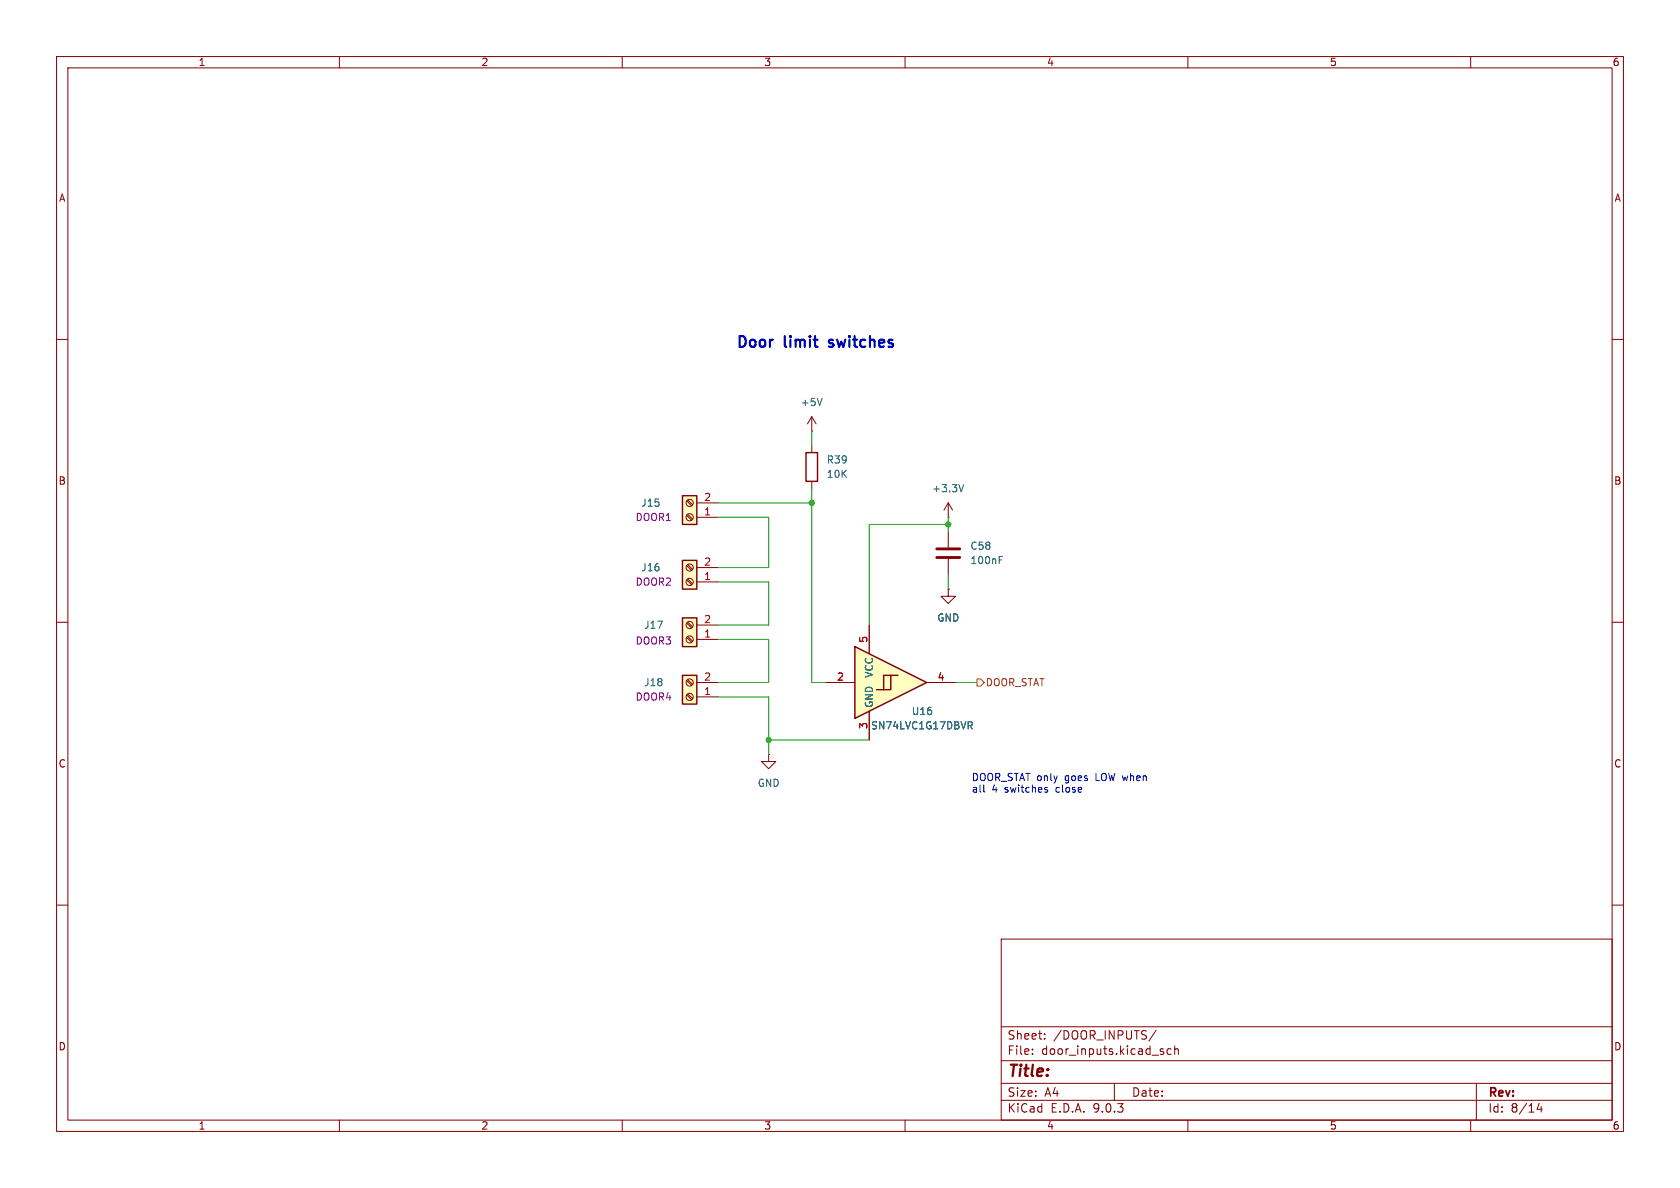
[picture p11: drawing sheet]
<svg xmlns="http://www.w3.org/2000/svg" width="297mm" height="210mm" viewBox="0 0 297 210" stroke-linecap="round" stroke-linejoin="round" font-family="sans-serif">
<defs><g id="words">
<text font-size="2.8" fill="#840000" x="178" y="190.9">Title:</text>
<g font-size="2.7" fill="#0000c2">
<text x="129.9" y="62">Door</text>
<text x="138.7" y="62">limit</text>
<text x="147.3" y="62">switches</text>
</g>
<g font-size="2.1" fill="#840000">
<text x="178" y="184">Sheet:</text>
<text x="186.2" y="184">/DOOR_INPUTS/</text>
<text x="178" y="186.7">File:</text>
<text x="184.1" y="186.7">door_inputs.kicad_sch</text>
<text x="178" y="196.9">KiCad</text>
<text x="178" y="194.1">Size:</text>
<text x="184.7" y="194.1">A4</text>
<text x="185.7" y="196.9">E.D.A.</text>
<text x="193.3" y="196.9">9.0.3</text>
<text x="200" y="194.1">Date:</text>
<text x="263" y="194.3">Rev:</text>
<text x="263" y="196.9">Id:</text>
<text x="267.1" y="196.9">8/14</text>
</g>
<g font-size="1.8" fill="#840000">
<text x="35" y="11.9">1</text>
<text x="85" y="11.9">2</text>
<text x="135" y="11.9">3</text>
<text x="185" y="11.9">4</text>
<text x="235" y="11.9">5</text>
<text x="285" y="11.9">6</text>
<text x="10.3" y="35.9">A</text>
<text x="285.3" y="35.9">A</text>
<text x="10.3" y="85.9">B</text>
<text x="285.3" y="85.9">B</text>
<text x="10.3" y="135.9">C</text>
<text x="285.3" y="135.9">C</text>
<text x="10.3" y="185.9">D</text>
<text x="285.3" y="185.9">D</text>
<text x="35" y="199.9">1</text>
<text x="85" y="199.9">2</text>
<text x="135" y="199.9">3</text>
<text x="185" y="199.9">4</text>
<text x="235" y="199.9">5</text>
<text x="285" y="199.9">6</text>
</g>
<g font-size="1.8" fill="#006464">
<text x="141.5" y="72">+5V</text>
<text x="146.1" y="82.1">R39</text>
<text x="113.3" y="89.8">J15</text>
<text x="146.1" y="84.7">10K</text>
<text x="164.7" y="87.2">+3.3V</text>
<text x="113.3" y="101.2">J16</text>
<text x="171.5" y="99.9">100nF</text>
<text x="171.5" y="97.4">C58</text>
<text x="113.8" y="111.4">J17</text>
<text x="165.6" y="110.1">GND</text>
<text x="154.5" y="119.9" transform="rotate(-90 154.5 119.9)">VCC</text>
<text x="113.8" y="121.5">J18</text>
<text x="154.5" y="125.2" transform="rotate(-90 154.5 125.2)">GND</text>
<text x="153.9" y="129.1">SN74LVC1G17DBVR</text>
<text x="161.1" y="126.6">U16</text>
<text x="133.9" y="139.3">GND</text>
</g>
<g font-size="1.8" fill="#a90000">
<text x="124.4" y="88.6">2</text>
<text x="124.4" y="91.2">1</text>
<text x="124.4" y="100.1">2</text>
<text x="124.4" y="102.6">1</text>
<text x="124.4" y="112.8">1</text>
<text x="124.4" y="110.2">2</text>
<text x="153.4" y="113.7" transform="rotate(-90 153.4 113.7)">5</text>
<text x="124.4" y="122.9">1</text>
<text x="124.4" y="120.4">2</text>
<text x="147.9" y="120.4">2</text>
<text x="165.7" y="120.4">4</text>
<text x="153.4" y="129" transform="rotate(-90 153.4 129)">3</text>
</g>
<g font-size="1.8" fill="#840084">
<text x="112.3" y="92.3">DOOR1</text>
<text x="112.3" y="103.7">DOOR2</text>
<text x="112.3" y="114.1">DOOR3</text>
<text x="112.3" y="124.1">DOOR4</text>
</g>
<text font-size="1.8" fill="#725600" x="174.2" y="121.5">DOOR_STAT</text>
<g font-size="1.8" fill="#0000c2">
<text x="171.7" y="138.3">DOOR_STAT only</text>
<text x="171.7" y="140.3">all</text>
<text x="175.4" y="140.3">4</text>
<text x="177.7" y="140.3">switches</text>
<text x="186.9" y="140.3">close</text>
<text x="188.4" y="138.3">goes</text>
<text x="194" y="138.3">LOW when</text>
</g>
</g></defs>
<g fill="none" stroke="#840000" stroke-width=".18">
<path d="M10 10h277v190h-277zM12 12h273v186h-273zM60 10v2M110 10v2M160 10v2M210 10v2M260 10v2M10 60h2M285 60h2M10 110h2M285 110h2M135.9 133.4v1.2h1.3l-1.3 1.3-1.3-1.3h1.3"/>
<path d="M135.9 133.4h.1M10 160h2M177 166h108v32h-108zM285 160h2M60 198v2M110 198v2M160 198v2M177 194.5h108M177 191.5h108M177 187.5h108M177 181.5h108M182.5 186.3v.1"/>
<path d="M182.5 185.5v.1M184.7 183.6v.1M184.7 182.8v.1M197 191.5v3M204.4 182.1l-1.3 2M205.3 185.9l.4 .1v.2l-.2 .2h-.3M205.3 185.4l.4 .1M207 185.5l-.4-.1-.3 .3v.4l.2 .2h.5M207.7 185.5l.2-.1 .3 .1 .1 .9M207.7 184.9v1.5M210 198v2M260 198v2"/>
<path d="M261 191.5v6.5M272.1 195l-.4 1.1h1M272.5 195.6v1"/>
</g>
<path d="M120.6 119.4h2.6v5.1h-2.6z" fill="#ffffc2"/>
<path d="M142.5 80h2v5.1h-2zM120.6 119.4h2.6v5.1h-2.6z" fill="none" stroke="#840000" stroke-width=".25"/>
<g fill="none" stroke="#840000" stroke-width=".18">
<path d="M143.5 76.2h.1M143.5 73.7v2.5M143.5 78.7v1.3M143.5 73.7l-.8 1.2M143.5 73.7l.8 1.2M143.5 85.1v1.3M167.6 91.4h.1M167.6 88.9v2.5M167.6 94v2.8M167.6 98.8v2.8M167.6 88.9l-.7 1.3M167.6 88.9l.8 1.3"/>
<path d="M121.4 122.9l.9 .8M121.4 120.3l.9 .9M121.6 122.7l.9 .8M121.6 120.1l.9 .9M123.2 123.2h3.8M123.2 120.7h3.8"/>
<circle cx="121.9" cy="123.2" r=".63"/>
<circle cx="121.9" cy="120.6" r=".63"/>
</g>
<path d="M145.3 70.4l-.4 1.3M170.4 85.7l-.5 1.2M176.6 99h.5M176.6 98.4h.6" fill="none" stroke="#006464" stroke-width=".18"/>
<path d="M165.6 97h4.1M165.6 98.6h4.1" fill="none" stroke="#840000" stroke-width=".51"/>
<path d="M120.6 109.2h2.6v5.1h-2.6z" fill="#ffffc2"/>
<path d="M120.6 109.2h2.6v5.1h-2.6z" fill="none" stroke="#840000" stroke-width=".25"/>
<g fill="none" stroke="#840000" stroke-width=".18">
<path d="M121.4 112.7l.9 .8M121.4 110.2l.9 .8M121.6 112.5l.9 .9M121.6 110l.9 .8M123.2 113h3.8M123.2 110.5h3.8M167.6 104.1v1.3h1.3l-1.3 1.3-1.2-1.3h1.2M167.6 104.1h.1"/>
<circle cx="121.9" cy="113" r=".63"/>
<circle cx="121.9" cy="110.5" r=".63"/>
</g>
<g fill="#ffffc2">
<path d="M151.1 114.3l12.7 6.4-12.7 6.3z"/>
<path d="M156.2 119.4h1.3l-2.6 2.5h1.3z"/>
<path d="M157.5 119.4v2.5h-1.3l2.5-2.5z"/>
</g>
<path d="M151.1 114.3l12.7 6.4-12.7 6.3zM157.5 119.4h-1.3v2.5h-1.3M158.7 119.4h-1.2v2.5h-1.3" fill="none" stroke="#840000" stroke-width=".25"/>
<path d="M153.7 110.5v5.1M146 120.7h5.1M153.7 125.7v5.1M163.8 120.7h5.1" fill="none" stroke="#840000" stroke-width=".18"/>
<path d="M171.2 127.6h.5l.2 .2-.1 .4h-.6M171.5 128.2l.4 .6" fill="none" stroke="#006464" stroke-width=".18"/>
<path d="M120.6 87.6h2.6v5.1h-2.6z" fill="#ffffc2"/>
<path d="M120.6 87.6h2.6v5.1h-2.6z" fill="none" stroke="#840000" stroke-width=".25"/>
<g fill="none" stroke="#840000" stroke-width=".18">
<path d="M121.4 91.1l.9 .8M121.4 88.6l.9 .8M121.6 90.9l.9 .9M121.6 88.4l.9 .8M123.2 91.4h3.8M123.2 88.9h3.8"/>
<circle cx="121.9" cy="91.4" r=".63"/>
<circle cx="121.9" cy="88.9" r=".63"/>
</g>
<path d="M120.6 99.1h2.6v5h-2.6z" fill="#ffffc2"/>
<path d="M120.6 99.1h2.6v5h-2.6z" fill="none" stroke="#840000" stroke-width=".25"/>
<g fill="none" stroke="#840000" stroke-width=".18">
<path d="M121.4 100l.9 .8M121.6 99.8l.9 .9M121.4 102.5l.9 .9M121.6 102.4l.9 .8M123.2 102.9h3.8M123.2 100.3h3.8M153.7 110.5v5.1M167.6 104.1h.1M146 120.7h5.1M153.7 125.7v5.1M163.8 120.7h5.1"/>
<circle cx="121.9" cy="100.3" r=".63"/>
<circle cx="121.9" cy="102.9" r=".63"/>
</g>
<path d="M172.7 120h.7l.6 .7-.6 .6h-.7z" fill="none" stroke="#725600" stroke-width=".18"/>
<path d="M143.5 76.2v2.5M127 91.4h8.9v8.9h-8.9M127 88.9h16.5M143.5 86.4v34.3h2.5M167.6 92.7h-13.9v17.8M167.6 91.4v2.6M127 102.9h8.9v7.6h-8.9M127 113h8.9v7.7h-8.9M167.6 101.6v2.5M127 123.2h8.9v10.2M135.9 130.8h17.8M168.9 120.7h3.8" fill="none" stroke="#009600" stroke-width=".18"/>
<path d="M173.9 139.9l.2 .1M185 139.6l.2 .2-.2 .2" fill="none" stroke="#0000c2" stroke-width=".18"/>
<path d="M171.2 127.6h.5l.2 .2-.1 .4h-.6M171.5 128.2l.4 .6" fill="none" stroke="#006464" stroke-width=".18"/>
<g fill="#009600" stroke="#009600" stroke-width=".18">
<circle cx="167.6" cy="92.7" r=".46"/>
<circle cx="143.5" cy="88.9" r=".46"/>
<circle cx="135.9" cy="130.8" r=".46"/>
</g>
<use href="#words"/>
</svg>
